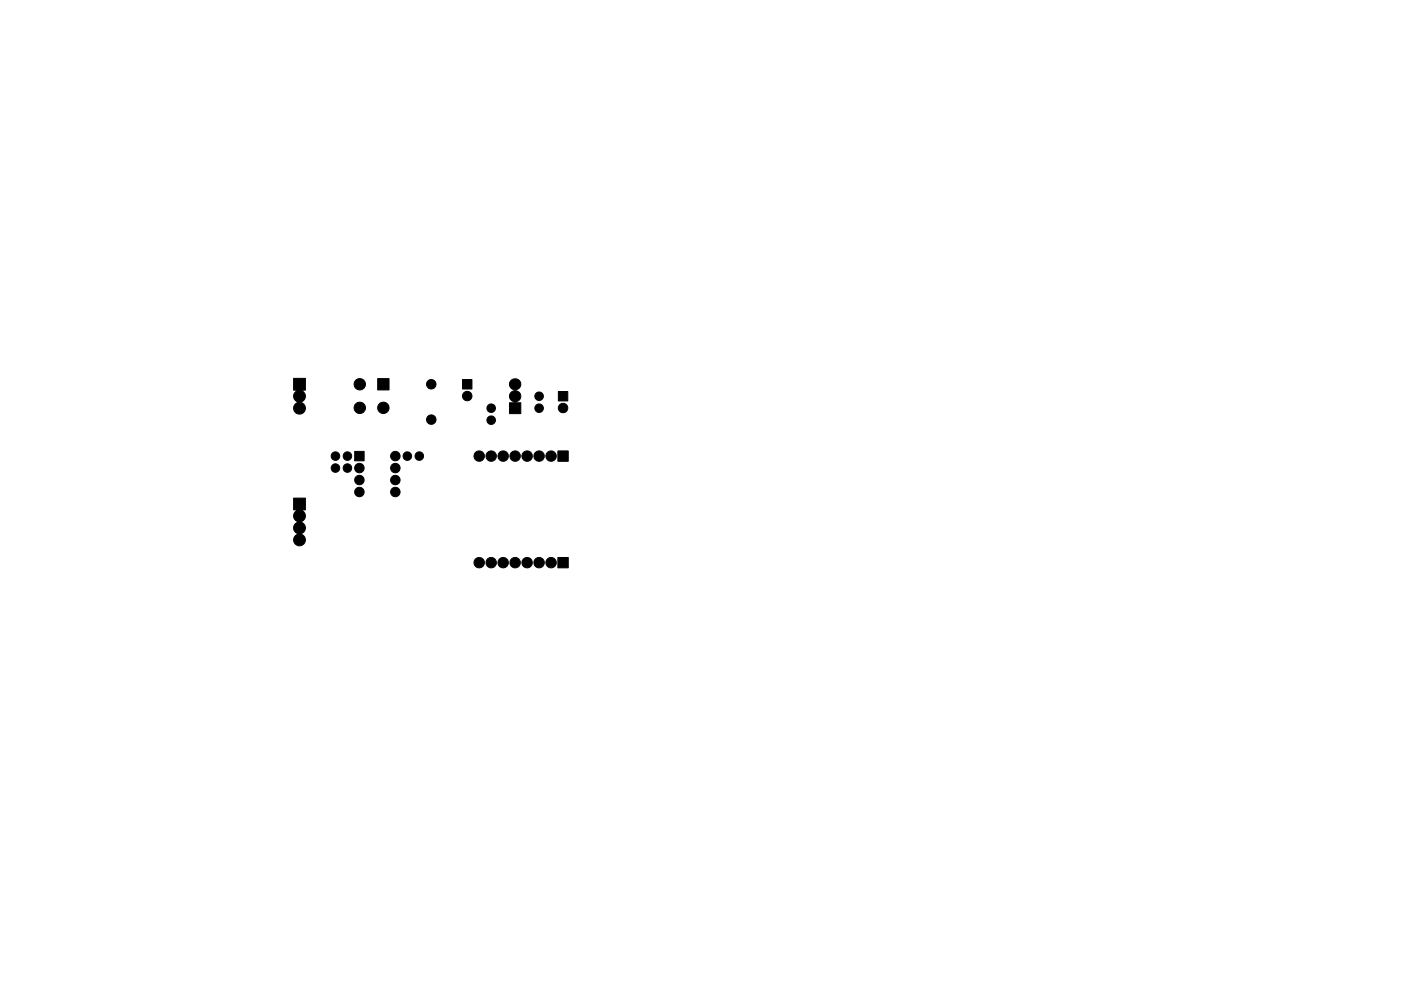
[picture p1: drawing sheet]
<svg xmlns="http://www.w3.org/2000/svg" width="297mm" height="210mm" viewBox="0 0 297 210" stroke-linecap="round" stroke-linejoin="round" font-family="sans-serif">
<g fill="#000" stroke="#000" stroke-width=".21">
<path d="M62.3 80.3h2.4v2.5l-.6 .1a1.39 1.39 0 0 1-.2 2.5 1.29 1.29 0 0 1 .6 2 1.29 1.29 0 0 1-2.1-.1 1.29 1.29 0 0 1 .7-2 1.42 1.42 0 0 1-.2-2.4l-.6-.1zM75.2 95.8h2v2h-2zM80.1 80.3h2.4v2.4h-2.4zM98.1 80.5h2v2h-2zM108.4 80.7a1.22 1.22 0 0 1 1.9 .4 1.22 1.22 0 0 1-1 1.7 1.25 1.25 0 0 1 1.1 1.2 1.25 1.25 0 0 1-1 1.3l.1 .2h.9v2.3h-2.4v-2.3h1l.1-.2a1.25 1.25 0 0 1-1.1-1.3 1.25 1.25 0 0 1 1.2-1.2l-.1-.1a1.23 1.23 0 0 1-.7-2zM118.4 83.1h2v2h-2zM118.3 95.7h2.2v2.2h-2.2zM62.3 105.7h2.4v2.5l-.6 .1a1.41 1.41 0 0 1-.2 2.5 1.37 1.37 0 0 1 .9 1.2 1.37 1.37 0 0 1-.9 1.3 1.29 1.29 0 0 1 .6 2 1.29 1.29 0 0 1-2.1-.1 1.29 1.29 0 0 1 .7-1.9 1.39 1.39 0 0 1-.9-1.3 1.39 1.39 0 0 1 .9-1.3 1.4 1.4 0 0 1-.2-2.4l-.6-.1zM118.3 118.3h2.2v2.2h-2.2z"/>
<circle cx="71.1" cy="99.3" r=".9"/>
<circle cx="71.1" cy="96.8" r=".9"/>
<circle cx="73.7" cy="96.8" r=".9"/>
<circle cx="73.7" cy="99.3" r=".9"/>
<circle cx="76.2" cy="99.3" r="1"/>
<circle cx="76.3" cy="81.5" r="1.2"/>
<circle cx="76.3" cy="86.5" r="1.2"/>
<circle cx="81.3" cy="86.5" r="1.2"/>
<circle cx="83.8" cy="96.8" r="1"/>
<circle cx="83.8" cy="99.3" r="1"/>
<circle cx="86.4" cy="96.8" r=".9"/>
<circle cx="88.9" cy="96.8" r=".9"/>
<circle cx="91.4" cy="81.5" r="1"/>
<circle cx="91.4" cy="89" r="1"/>
<circle cx="99.1" cy="84" r="1"/>
<circle cx="101.6" cy="96.8" r="1.1"/>
<circle cx="104.1" cy="86.6" r=".9"/>
<circle cx="104.1" cy="89.1" r=".9"/>
<circle cx="104.1" cy="96.8" r="1.1"/>
<circle cx="106.7" cy="96.8" r="1.1"/>
<circle cx="109.2" cy="96.8" r="1.1"/>
<circle cx="111.8" cy="96.8" r="1.1"/>
<circle cx="114.3" cy="84.1" r=".9"/>
<circle cx="114.3" cy="86.6" r=".9"/>
<circle cx="114.3" cy="96.8" r="1.1"/>
<circle cx="116.8" cy="96.8" r="1.1"/>
<circle cx="119.4" cy="86.6" r="1"/>
<circle cx="76.2" cy="101.8" r="1"/>
<circle cx="76.2" cy="104.4" r="1"/>
<circle cx="83.8" cy="104.4" r="1"/>
<circle cx="83.8" cy="101.8" r="1"/>
<circle cx="101.6" cy="119.4" r="1.11"/>
<circle cx="104.1" cy="119.4" r="1.11"/>
<circle cx="106.7" cy="119.4" r="1.11"/>
<circle cx="109.2" cy="119.4" r="1.11"/>
<circle cx="111.8" cy="119.4" r="1.11"/>
<circle cx="114.3" cy="119.4" r="1.11"/>
<circle cx="116.8" cy="119.4" r="1.11"/>
</g>
</svg>
